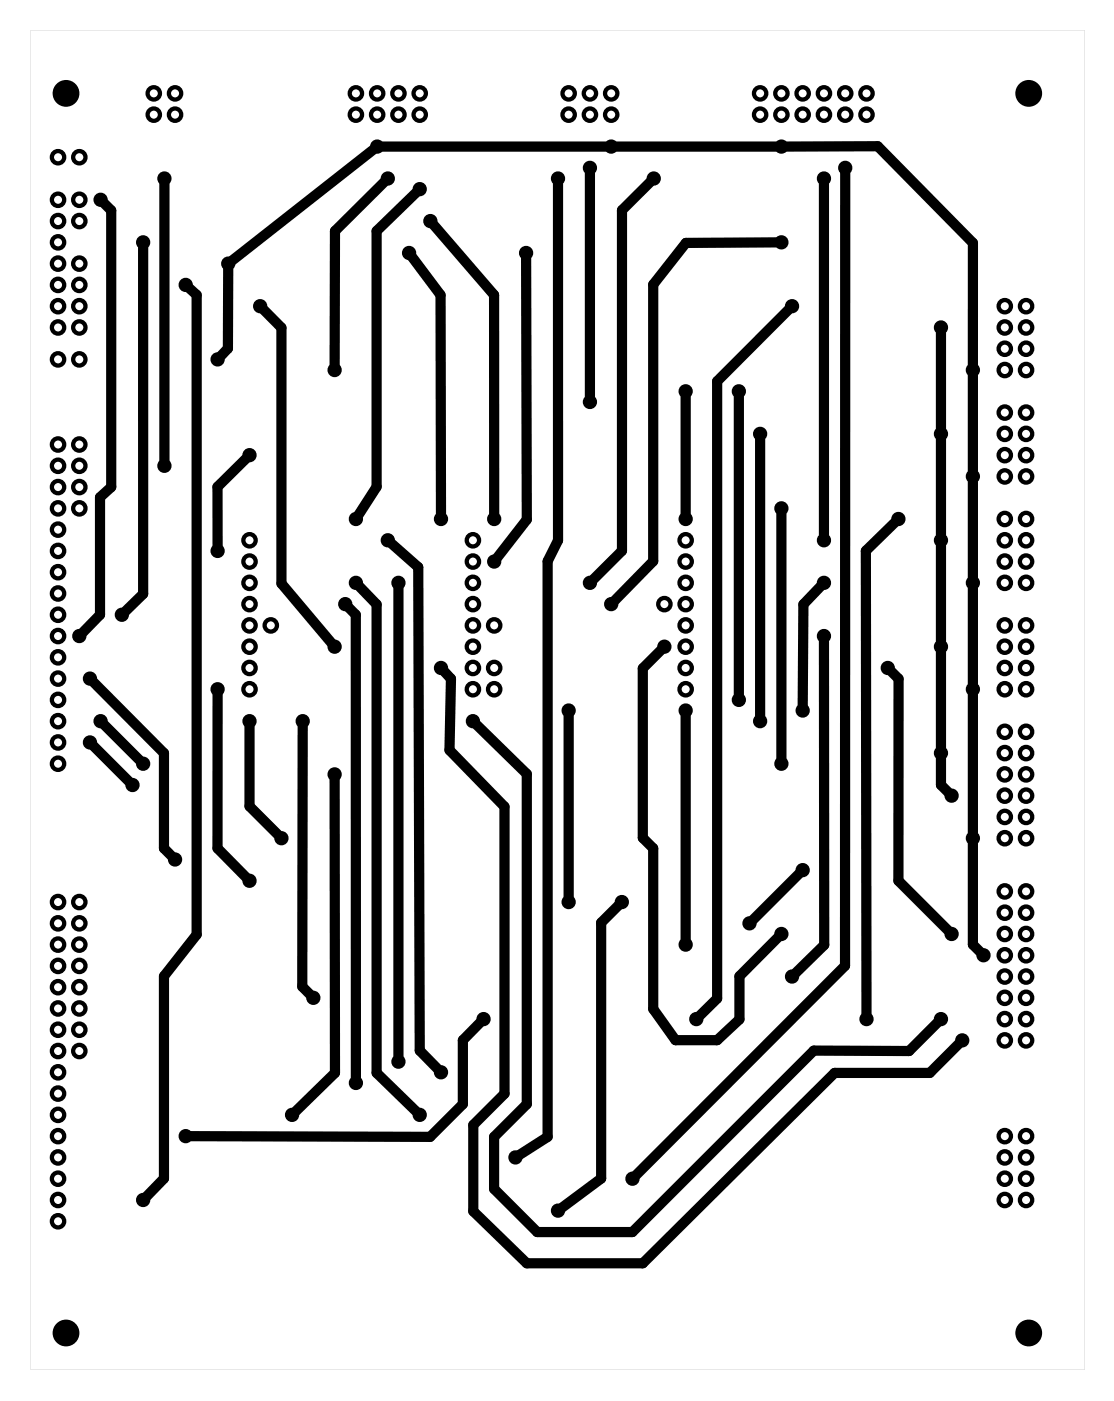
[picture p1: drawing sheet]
<svg xmlns="http://www.w3.org/2000/svg" width="133mm" height="167mm" viewBox="0 0 133 167" stroke-linecap="round" stroke-linejoin="round" font-family="sans-serif">
<path d="M3.6 3.6h125.9v159.9h-125.9zM3.6 3.6v159.8h125.9v-159.8z" fill="#000"/>
<g fill="none" stroke="#000" stroke-width=".8" stroke-linecap="butt">
<circle cx="45" cy="17.5" r=".45"/>
<circle cx="73" cy="17.5" r=".45"/>
<circle cx="93.3" cy="17.5" r=".45"/>
<circle cx="12" cy="23.8" r=".45"/>
<circle cx="17.1" cy="28.9" r=".45"/>
<circle cx="19.6" cy="21.3" r=".45"/>
<circle cx="22.2" cy="34" r=".45"/>
<circle cx="27.2" cy="31.5" r=".45"/>
<circle cx="31.1" cy="36.5" r=".45"/>
<circle cx="46.3" cy="21.3" r=".45"/>
<circle cx="48.8" cy="30.2" r=".45"/>
<circle cx="50.1" cy="22.6" r=".45"/>
<circle cx="51.4" cy="26.4" r=".45"/>
<circle cx="62.8" cy="30.2" r=".45"/>
<circle cx="66.6" cy="21.3" r=".45"/>
<circle cx="70.4" cy="20" r=".45"/>
<circle cx="78" cy="21.3" r=".45"/>
<circle cx="93.3" cy="28.9" r=".45"/>
<circle cx="94.6" cy="36.5" r=".45"/>
<circle cx="98.4" cy="21.3" r=".45"/>
<circle cx="100.9" cy="20" r=".45"/>
<circle cx="112.3" cy="39.1" r=".45"/>
<circle cx="19.6" cy="55.6" r=".45"/>
<circle cx="26" cy="42.9" r=".45"/>
<circle cx="29.8" cy="54.3" r=".45"/>
<circle cx="39.9" cy="44.2" r=".45"/>
<circle cx="70.4" cy="48" r=".45"/>
<circle cx="81.9" cy="46.7" r=".45"/>
<circle cx="88.2" cy="46.7" r=".45"/>
<circle cx="90.7" cy="51.8" r=".45"/>
<circle cx="112.3" cy="51.8" r=".45"/>
<circle cx="116.1" cy="44.2" r=".45"/>
<circle cx="116.1" cy="56.9" r=".45"/>
<circle cx="9.5" cy="75.9" r=".45"/>
<circle cx="14.5" cy="73.4" r=".45"/>
<circle cx="26" cy="65.8" r=".45"/>
<circle cx="39.9" cy="77.2" r=".45"/>
<circle cx="41.2" cy="72.1" r=".45"/>
<circle cx="42.5" cy="61.9" r=".45"/>
<circle cx="42.5" cy="69.6" r=".45"/>
<circle cx="46.3" cy="64.5" r=".45"/>
<circle cx="47.6" cy="69.6" r=".45"/>
<circle cx="52.6" cy="79.7" r=".45"/>
<circle cx="52.6" cy="61.9" r=".45"/>
<circle cx="59" cy="67" r=".45"/>
<circle cx="59" cy="61.9" r=".45"/>
<circle cx="70.4" cy="69.6" r=".45"/>
<circle cx="73" cy="72.1" r=".45"/>
<circle cx="79.3" cy="77.2" r=".45"/>
<circle cx="81.9" cy="61.9" r=".45"/>
<circle cx="93.3" cy="60.7" r=".45"/>
<circle cx="98.4" cy="64.5" r=".45"/>
<circle cx="98.4" cy="75.9" r=".45"/>
<circle cx="98.4" cy="69.6" r=".45"/>
<circle cx="106" cy="79.7" r=".45"/>
<circle cx="107.3" cy="61.9" r=".45"/>
<circle cx="112.3" cy="77.2" r=".45"/>
<circle cx="112.3" cy="64.5" r=".45"/>
<circle cx="116.1" cy="69.6" r=".45"/>
<circle cx="10.7" cy="88.6" r=".45"/>
<circle cx="10.7" cy="81" r=".45"/>
<circle cx="12" cy="86.1" r=".45"/>
<circle cx="15.8" cy="93.7" r=".45"/>
<circle cx="17.1" cy="91.2" r=".45"/>
<circle cx="26" cy="82.3" r=".45"/>
<circle cx="29.8" cy="86.1" r=".45"/>
<circle cx="36.1" cy="86.1" r=".45"/>
<circle cx="39.9" cy="92.4" r=".45"/>
<circle cx="56.5" cy="86.1" r=".45"/>
<circle cx="67.9" cy="84.8" r=".45"/>
<circle cx="81.9" cy="84.8" r=".45"/>
<circle cx="88.2" cy="83.5" r=".45"/>
<circle cx="90.7" cy="86.1" r=".45"/>
<circle cx="93.3" cy="91.2" r=".45"/>
<circle cx="95.8" cy="84.8" r=".45"/>
<circle cx="112.3" cy="89.9" r=".45"/>
<circle cx="113.6" cy="95" r=".45"/>
<circle cx="116.1" cy="82.3" r=".45"/>
<circle cx="20.9" cy="102.6" r=".45"/>
<circle cx="29.8" cy="105.1" r=".45"/>
<circle cx="33.6" cy="100" r=".45"/>
<circle cx="37.4" cy="119.1" r=".45"/>
<circle cx="67.9" cy="107.7" r=".45"/>
<circle cx="74.2" cy="107.7" r=".45"/>
<circle cx="81.9" cy="112.7" r=".45"/>
<circle cx="89.5" cy="110.2" r=".45"/>
<circle cx="93.3" cy="111.5" r=".45"/>
<circle cx="94.6" cy="116.6" r=".45"/>
<circle cx="95.8" cy="103.9" r=".45"/>
<circle cx="113.6" cy="111.5" r=".45"/>
<circle cx="116.1" cy="100" r=".45"/>
<circle cx="117.4" cy="114" r=".45"/>
<circle cx="22.2" cy="135.6" r=".45"/>
<circle cx="34.9" cy="133.1" r=".45"/>
<circle cx="42.5" cy="129.3" r=".45"/>
<circle cx="47.6" cy="126.7" r=".45"/>
<circle cx="50.1" cy="133.1" r=".45"/>
<circle cx="52.6" cy="128" r=".45"/>
<circle cx="57.7" cy="121.6" r=".45"/>
<circle cx="61.5" cy="138.1" r=".45"/>
<circle cx="83.1" cy="121.6" r=".45"/>
<circle cx="103.4" cy="121.6" r=".45"/>
<circle cx="112.3" cy="121.6" r=".45"/>
<circle cx="114.9" cy="124.2" r=".45"/>
<circle cx="17.1" cy="143.2" r=".45"/>
<circle cx="66.6" cy="144.5" r=".45"/>
<circle cx="75.5" cy="140.7" r=".45"/>
</g>
<g fill="none" stroke="#000" stroke-width=".51">
<circle cx="6.9" cy="18.8" r=".74"/>
<circle cx="9.5" cy="18.8" r=".74"/>
<circle cx="18.4" cy="13.7" r=".74"/>
<circle cx="18.4" cy="11.1" r=".74"/>
<circle cx="20.9" cy="13.7" r=".74"/>
<circle cx="20.9" cy="11.1" r=".74"/>
<circle cx="42.5" cy="13.7" r=".74"/>
<circle cx="42.5" cy="11.1" r=".74"/>
<circle cx="45" cy="13.7" r=".74"/>
<circle cx="45" cy="11.1" r=".74"/>
<circle cx="47.6" cy="13.7" r=".74"/>
<circle cx="47.6" cy="11.1" r=".74"/>
<circle cx="50.1" cy="13.7" r=".74"/>
<circle cx="50.1" cy="11.1" r=".74"/>
<circle cx="67.9" cy="13.7" r=".74"/>
<circle cx="67.9" cy="11.1" r=".74"/>
<circle cx="70.4" cy="13.7" r=".74"/>
<circle cx="70.4" cy="11.1" r=".74"/>
<circle cx="73" cy="13.7" r=".74"/>
<circle cx="73" cy="11.1" r=".74"/>
<circle cx="90.7" cy="13.7" r=".74"/>
<circle cx="90.7" cy="11.1" r=".74"/>
<circle cx="93.3" cy="13.7" r=".74"/>
<circle cx="93.3" cy="11.1" r=".74"/>
<circle cx="95.8" cy="13.7" r=".74"/>
<circle cx="95.8" cy="11.1" r=".74"/>
<circle cx="98.4" cy="13.7" r=".74"/>
<circle cx="98.4" cy="11.1" r=".74"/>
<circle cx="100.9" cy="13.7" r=".74"/>
<circle cx="100.9" cy="11.1" r=".74"/>
<circle cx="103.4" cy="13.7" r=".74"/>
<circle cx="103.4" cy="11.1" r=".74"/>
<circle cx="6.9" cy="26.4" r=".74"/>
<circle cx="6.9" cy="23.8" r=".74"/>
<circle cx="6.9" cy="31.5" r=".74"/>
<circle cx="6.9" cy="28.9" r=".74"/>
<circle cx="6.9" cy="39.1" r=".74"/>
<circle cx="6.9" cy="36.5" r=".74"/>
<circle cx="6.9" cy="34" r=".74"/>
<circle cx="9.5" cy="23.8" r=".74"/>
<circle cx="9.5" cy="26.4" r=".74"/>
<circle cx="9.5" cy="34" r=".74"/>
<circle cx="9.5" cy="31.5" r=".74"/>
<circle cx="9.5" cy="39.1" r=".74"/>
<circle cx="9.5" cy="36.5" r=".74"/>
<circle cx="120" cy="39.1" r=".74"/>
<circle cx="120" cy="36.5" r=".74"/>
<circle cx="122.5" cy="39.1" r=".74"/>
<circle cx="122.5" cy="36.5" r=".74"/>
<circle cx="6.9" cy="55.6" r=".74"/>
<circle cx="6.9" cy="53.1" r=".74"/>
<circle cx="6.9" cy="58.1" r=".74"/>
<circle cx="6.9" cy="42.9" r=".74"/>
<circle cx="9.5" cy="55.6" r=".74"/>
<circle cx="9.5" cy="53.1" r=".74"/>
<circle cx="9.5" cy="58.1" r=".74"/>
<circle cx="9.5" cy="42.9" r=".74"/>
<circle cx="120" cy="41.6" r=".74"/>
<circle cx="120" cy="51.8" r=".74"/>
<circle cx="120" cy="54.3" r=".74"/>
<circle cx="120" cy="44.2" r=".74"/>
<circle cx="120" cy="49.2" r=".74"/>
<circle cx="120" cy="56.9" r=".74"/>
<circle cx="122.5" cy="51.8" r=".74"/>
<circle cx="122.5" cy="49.2" r=".74"/>
<circle cx="122.5" cy="54.3" r=".74"/>
<circle cx="122.5" cy="41.6" r=".74"/>
<circle cx="122.5" cy="44.2" r=".74"/>
<circle cx="122.5" cy="56.9" r=".74"/>
<circle cx="6.9" cy="75.9" r=".74"/>
<circle cx="6.9" cy="78.5" r=".74"/>
<circle cx="6.9" cy="73.4" r=".74"/>
<circle cx="6.9" cy="60.7" r=".74"/>
<circle cx="6.9" cy="63.2" r=".74"/>
<circle cx="6.9" cy="68.3" r=".74"/>
<circle cx="6.9" cy="65.8" r=".74"/>
<circle cx="6.9" cy="70.8" r=".74"/>
<circle cx="9.5" cy="60.7" r=".74"/>
<circle cx="29.8" cy="67" r=".74"/>
<circle cx="29.8" cy="64.5" r=".74"/>
<circle cx="29.8" cy="69.6" r=".74"/>
<circle cx="29.8" cy="72.1" r=".74"/>
<circle cx="29.8" cy="79.7" r=".74"/>
<circle cx="29.8" cy="74.6" r=".74"/>
<circle cx="29.8" cy="77.2" r=".74"/>
<circle cx="32.3" cy="74.6" r=".74"/>
<circle cx="56.5" cy="67" r=".74"/>
<circle cx="56.5" cy="64.5" r=".74"/>
<circle cx="56.5" cy="72.1" r=".74"/>
<circle cx="56.5" cy="69.6" r=".74"/>
<circle cx="56.5" cy="79.7" r=".74"/>
<circle cx="56.5" cy="74.6" r=".74"/>
<circle cx="56.5" cy="77.2" r=".74"/>
<circle cx="59" cy="74.6" r=".74"/>
<circle cx="59" cy="79.7" r=".74"/>
<circle cx="79.3" cy="72.1" r=".74"/>
<circle cx="81.9" cy="67" r=".74"/>
<circle cx="81.9" cy="64.5" r=".74"/>
<circle cx="81.9" cy="69.6" r=".74"/>
<circle cx="81.9" cy="72.1" r=".74"/>
<circle cx="81.9" cy="74.6" r=".74"/>
<circle cx="81.9" cy="77.2" r=".74"/>
<circle cx="81.9" cy="79.7" r=".74"/>
<circle cx="120" cy="61.9" r=".74"/>
<circle cx="120" cy="77.2" r=".74"/>
<circle cx="120" cy="67" r=".74"/>
<circle cx="120" cy="69.6" r=".74"/>
<circle cx="120" cy="64.5" r=".74"/>
<circle cx="120" cy="74.6" r=".74"/>
<circle cx="120" cy="79.7" r=".74"/>
<circle cx="122.5" cy="77.2" r=".74"/>
<circle cx="122.5" cy="64.5" r=".74"/>
<circle cx="122.5" cy="74.6" r=".74"/>
<circle cx="122.5" cy="61.9" r=".74"/>
<circle cx="122.5" cy="69.6" r=".74"/>
<circle cx="122.5" cy="79.7" r=".74"/>
<circle cx="122.5" cy="67" r=".74"/>
<circle cx="6.9" cy="83.5" r=".74"/>
<circle cx="6.9" cy="91.2" r=".74"/>
<circle cx="6.9" cy="88.6" r=".74"/>
<circle cx="6.9" cy="81" r=".74"/>
<circle cx="6.9" cy="86.1" r=".74"/>
<circle cx="29.8" cy="82.3" r=".74"/>
<circle cx="56.5" cy="82.3" r=".74"/>
<circle cx="59" cy="82.3" r=".74"/>
<circle cx="81.9" cy="82.3" r=".74"/>
<circle cx="120" cy="95" r=".74"/>
<circle cx="120" cy="92.4" r=".74"/>
<circle cx="120" cy="82.3" r=".74"/>
<circle cx="120" cy="89.9" r=".74"/>
<circle cx="120" cy="87.3" r=".74"/>
<circle cx="120" cy="97.5" r=".74"/>
<circle cx="122.5" cy="89.9" r=".74"/>
<circle cx="122.5" cy="87.3" r=".74"/>
<circle cx="122.5" cy="92.4" r=".74"/>
<circle cx="122.5" cy="95" r=".74"/>
<circle cx="122.5" cy="82.3" r=".74"/>
<circle cx="122.5" cy="97.5" r=".74"/>
<circle cx="6.9" cy="110.2" r=".74"/>
<circle cx="6.9" cy="107.7" r=".74"/>
<circle cx="6.9" cy="112.7" r=".74"/>
<circle cx="6.9" cy="115.3" r=".74"/>
<circle cx="6.9" cy="117.8" r=".74"/>
<circle cx="9.5" cy="110.2" r=".74"/>
<circle cx="9.5" cy="107.7" r=".74"/>
<circle cx="9.5" cy="112.7" r=".74"/>
<circle cx="9.5" cy="115.3" r=".74"/>
<circle cx="9.5" cy="117.8" r=".74"/>
<circle cx="120" cy="114" r=".74"/>
<circle cx="120" cy="108.9" r=".74"/>
<circle cx="120" cy="100" r=".74"/>
<circle cx="120" cy="119.1" r=".74"/>
<circle cx="120" cy="106.4" r=".74"/>
<circle cx="120" cy="111.5" r=".74"/>
<circle cx="120" cy="116.6" r=".74"/>
<circle cx="122.5" cy="108.9" r=".74"/>
<circle cx="122.5" cy="106.4" r=".74"/>
<circle cx="122.5" cy="111.5" r=".74"/>
<circle cx="122.5" cy="114" r=".74"/>
<circle cx="122.5" cy="100" r=".74"/>
<circle cx="122.5" cy="116.6" r=".74"/>
<circle cx="122.5" cy="119.1" r=".74"/>
<circle cx="6.9" cy="133.1" r=".74"/>
<circle cx="6.9" cy="135.6" r=".74"/>
<circle cx="6.9" cy="130.5" r=".74"/>
<circle cx="6.9" cy="138.1" r=".74"/>
<circle cx="6.9" cy="128" r=".74"/>
<circle cx="6.9" cy="120.4" r=".74"/>
<circle cx="6.9" cy="122.9" r=".74"/>
<circle cx="6.9" cy="125.4" r=".74"/>
<circle cx="9.5" cy="122.9" r=".74"/>
<circle cx="9.5" cy="120.4" r=".74"/>
<circle cx="9.5" cy="125.4" r=".74"/>
<circle cx="120" cy="138.1" r=".74"/>
<circle cx="120" cy="121.6" r=".74"/>
<circle cx="120" cy="135.6" r=".74"/>
<circle cx="120" cy="124.2" r=".74"/>
<circle cx="122.5" cy="138.1" r=".74"/>
<circle cx="122.5" cy="135.6" r=".74"/>
<circle cx="122.5" cy="124.2" r=".74"/>
<circle cx="122.5" cy="121.6" r=".74"/>
<circle cx="6.9" cy="145.8" r=".74"/>
<circle cx="6.9" cy="140.7" r=".74"/>
<circle cx="6.9" cy="143.2" r=".74"/>
<circle cx="120" cy="140.7" r=".74"/>
<circle cx="120" cy="143.2" r=".74"/>
<circle cx="122.5" cy="140.7" r=".74"/>
<circle cx="122.5" cy="143.2" r=".74"/>
</g>
<g fill="#000">
<circle cx="7.9" cy="11.1" r="1.6"/>
<circle cx="122.8" cy="11.1" r="1.6"/>
<circle cx="7.9" cy="159.1" r="1.6"/>
<circle cx="122.8" cy="159.1" r="1.6"/>
</g>
<g fill="none" stroke="#000" stroke-width="1.2">
<path d="M44.5 17.9l-16.8 13.2M45.6 17.5h26.8M73.6 17.5h19.1M93.9 17.5h10.9l11.4 11.5-.1 14.6M12.4 24.3l.9 .8v33l-1.4 1.3v14l-2 2.1M17.1 29.5v41.4l-2.1 2M19.6 21.9v33.1M22.6 34.4l.9 .8v76.3l-3.9 5v24.2l-2.1 2.1M27.2 32.1v9.5l-.8 .8M31.5 37l2.1 2.1v30.5l6 7.1M45.9 21.7l-5.9 5.9v16M49.2 30.7l3.4 4.5v26.1"/>
<path d="M49.7 23l-4.7 4.6v30.5l-2.2 3.3M51.8 26.9l7.2 8.3v26.1M62.8 30.8l.1 31.2-3.5 4.5M66.6 21.9v42.6l-1.2 2.5v68.7l-3.3 2.1M70.4 20.6v26.8M77.6 21.7l-3.3 3.4v40.6l-3.4 3.4M92.7 28.9l-10.8 .1-3.9 5v33l-4.6 4.7M94.1 37l-8.5 8.5v73.7l-2 2M98.4 21.9v42M100.9 20.6v94.7l-25 25M112.3 39.7v11.5M29.4 54.8l-3.4 3.3v7"/>
<path d="M81.9 47.3v14M88.2 47.3v35.6M90.7 52.4v33.1M112.3 52.4v11.5M116.1 44.8v11.5M116.1 57.5v11.5M41.7 72.5l.8 .9v55.2M42.9 70l2.1 2.1v56l4.7 4.5M46.8 64.9l3.1 2.8 .2 57.7 2.1 2.1M47.6 70.2v55.9M78.9 77.6l-2.2 2.2v20.2l1.3 1.2v19.2l2.6 3.8h5l2.7-2.5v-5.2l4.6-4.6M93.3 61.3v29.2"/>
<path d="M97.9 70l-2 2.1-.1 12.1M98.4 76.5v36.3l-3.4 3.3M106.8 62.4l-3.4 3.3v55.3M112.3 65.1v11.5M112.3 77.8v11.5M116.1 70.2v11.5M11.2 81.4l8.4 8.5v11.3l.9 .9M11.2 89.1l4.2 4.2M12.4 86.5l4.3 4.2M26 82.9v18.3l3.4 3.5M29.8 86.7v9.5l3.4 3.4M36.1 86.7v31.1l.9 .9"/>
<path d="M40 93v35.1l-4.7 4.5M53.1 80.2l.7 .8-.1 8.5 6.5 6.8v34.2l-3.7 3.8v10.3l6.4 6.2h13.8l22.9-22.7h11.4l3.4-3.5M56.9 86.5l6 5.9v39.4l-3.9 3.9v6.2l5.1 5.2h11.4l21.7-21.7h11.3l3.4-3.3M67.9 85.4v21.7M81.9 85.4v26.7M106.4 80.2l.9 .8v24.1l5.9 5.9M112.3 90.5v3.2l.9 .8M116.1 82.9v16.5M73.8 108.1l-2 2v30.6l-4.7 3.4M95.4 104.3l-5.5 5.5M116.1 100.7v12l.9 .9M57.3 122.1l-2 2.1v7.6l-3.9 3.9-28.6-.1"/>
</g>
</svg>
